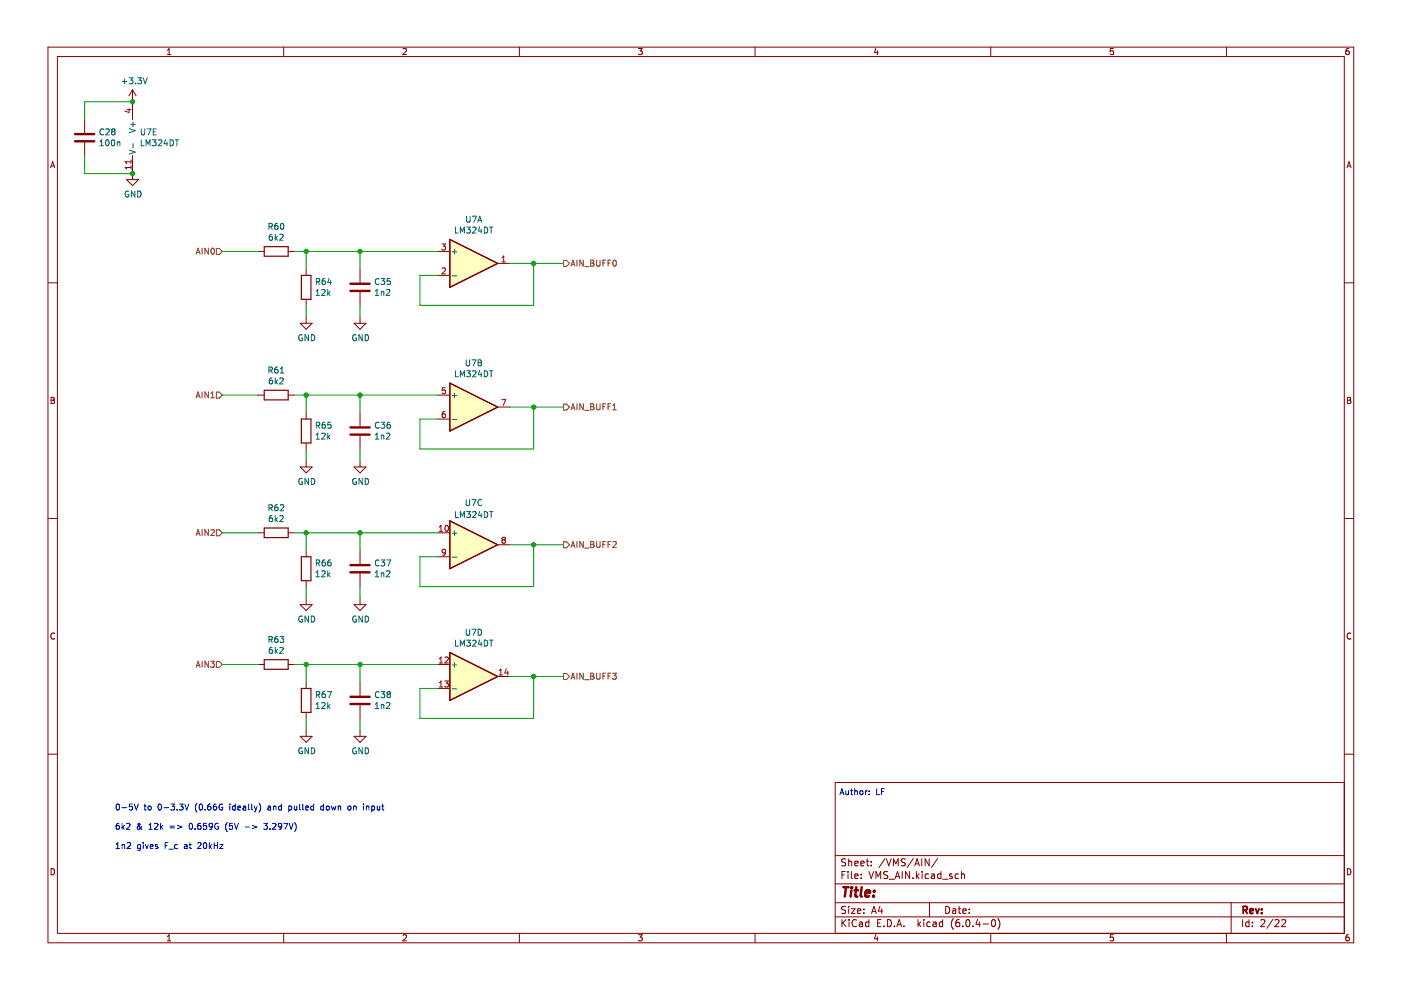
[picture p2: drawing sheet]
<svg xmlns="http://www.w3.org/2000/svg" width="297mm" height="210mm" viewBox="0 0 297 210" stroke-linecap="round" stroke-linejoin="round" font-family="sans-serif">
<path d="M.2 0h296.9v209.9h-296.9z" fill-rule="evenodd" fill="#fff" stroke="#fff" stroke-width=".21"/>
<g fill="none" stroke="#840000" stroke-width=".21">
<path d="M10.2 10h276.8v189.9h-276.8zM12.2 12h272.8v185.9h-272.8zM28.1 19v6.4M28.1 19l-.8 1.3M28.1 19l.8 1.3M35.5 11.6h.7M35.5 10.7l.4-.4v1.3M60.1 10v2M85.5 10.4l.4-.1 .3 .4-.8 .9h.8M110.1 10v2M135.4 10.3h.8l-.5 .5 .4 .1v.6l-.2 .1-.5-.1M160.1 10v2"/>
<path d="M185.7 10.2l-.3 .9h.8M186 10.7v.9M210.1 10v2M236 10.3h-.6v.6l.6-.1v.7l-.1 .1-.5-.1M260 10v2M286 10.3h-.4l-.2 .3-.1 .7 .3 .3 .4-.1v-.7h-.4l-.3 .2M10.7 35.6l.5-1.3 .4 1.3M10.9 35.2h.6M17.9 25.4v2.8M17.9 30.2v2.8M26.8 38.1h2.6l-1.3 1.2zM28.1 33v5.1"/>
<path d="M285.6 35.6l.4-1.3 .4 1.3M285.7 35.2h.6M10.2 60h2M54.8 53.3h1.2M61.1 53.3h1.3M64.9 57.1v1.3M76.3 57.1v2.8M92.8 53.3h2.6M92.8 58.4h2.6M105.5 55.8h2.6M285 60h2M63.6 68.5h2.6l-1.3 1.3z"/>
<path d="M64.9 63.5v1.2M64.9 67.3v1.2M75.1 68.5h2.5l-1.3 1.3zM76.3 61.9v2.8M76.3 67.3v1.2M10.8 84.2h.5l.2 .3-.2 .4 .2 .1 .1 .3-.3 .2h-.5zM10.8 84.9h.5M54.8 83.8h1.2M61.1 83.8h1.3M63.6 99h2.6l-1.3 1.3zM64.9 87.6v1.2M64.9 93.9v1.3"/>
<path d="M64.9 97.7v1.3M75.1 99h2.5l-1.3 1.3zM76.3 87.6v2.8M76.3 92.4v2.8M76.3 97.7v1.3M92.8 83.8h2.6M92.8 88.8h2.6M105.5 86.3h2.6M285.7 84.2h.4l.3 .3-.3 .4 .3 .1v.3l-.2 .2h-.5zM285.7 84.9h.4M10.2 109.9h2M54.8 113h1.2"/>
<path d="M61.1 113h1.3M64.9 116.8v1.2M76.3 116.8v2.8M92.8 113h2.6M92.8 118h2.6M105.5 115.5h2.6M285 109.9h2M11.6 134.3a.58 .58 0 0 0-.8 .6 .58 .58 0 0 0 .8 .5M63.6 128.2h2.6l-1.3 1.3zM64.9 123.1v1.3M64.9 126.9v1.3M75.1 128.2h2.5l-1.3 1.3z"/>
<path d="M76.3 121.6v2.8M76.3 126.9v1.3M286.4 134.3a.58 .58 0 0 0-.8 .6 .58 .58 0 0 0 .8 .5M10.2 159.9h2M54.8 140.9h1.2M61.1 140.9h1.3M63.6 156.1h2.6l-1.3 1.3zM64.9 144.7v1.3M64.9 151v1.3M64.9 154.9v1.2M75.1 156.1h2.5l-1.3 1.3zM76.3 144.7v2.8"/>
<path d="M76.3 149.5v2.8M76.3 154.9v1.2M92.8 140.9h2.6M92.8 146h2.6M105.5 143.4h2.6M285 159.9h2M285 165.9h-107.9v32M10.8 184.2a.66 .66 0 0 1 .8 .6 .66 .66 0 0 1-.8 .7zM35.5 198.6l.4-.4v1.3M35.5 199.5h.7M60.1 197.9v2M85.5 198.3l.4-.1 .3 .4-.8 .9h.8"/>
<path d="M110.1 197.9v2M135.4 198.2h.8l-.5 .5 .4 .1v.6l-.2 .1-.5-.1M160.1 197.9v2M177.1 194.4h107.9M177.1 191.4h107.9M177.1 187.4h107.9M177.1 181.4h107.9M178.5 195v1.5M178.5 185.5h.5M178.7 195.6l.7 .9M179.2 184.8h-.7v1.5M179.3 192.2h-.6l-.2 .1v.4l.7 .3 .1 .4-.3 .3-.6-.1"/>
<path d="M179.3 182.2l-.6-.1-.2 .1v.5l.7 .2 .1 .4-.3 .3-.6-.1M179.4 195l-.9 .8M179.8 184.8v.1M179.8 185.3v1M179.9 182.1v1.5M179.9 192.2v.1M179.9 192.7v1M179.9 182.7l.3-.1 .3 .1 .1 .9M180 195v.1M180 195.5v1M180.5 192.7h.8l-.8 1h.8M180.5 184.8v1.3l.2 .2"/>
<path d="M181.2 185.8l.7-.2v-.2l-.5-.1-.2 .2 .1 .7h.6M181.2 183.1l.7-.2v-.2l-.5-.1-.2 .2 .1 .7h.6M181.6 195.1a.71 .71 0 0 0-1 .5 .71 .71 0 0 0 .7 .9l.3-.2M181.8 193.2l.7-.2-.1-.3h-.4l-.2 .2 .1 .7h.5M182.2 195.5h.6l.1 1M182.5 183.1l.7-.2v-.2l-.5-.1-.2 .2 .1 .7h.6M182.6 186.1v.2M182.6 185.4v.1M182.9 195.8l-.5 .1-.2 .2 .2 .4 .5-.1M183.2 193.5v.2M183.2 192.7v.2M183.7 182.6h.5"/>
<path d="M183.9 182.1v1.3l.3 .2M184.2 195.5h-.4l-.3 .3 .2 .6h.5M184.2 195v1.5M184.2 184.8l.5 1.5 .5-1.5M184.7 182.7v.1M184.7 183.4v.2M184.8 193.7l.5-1.5 .5 1.5M184.9 193.2h.7M185.7 198.1l-.3 .9h.8M185.7 186.3v-1.5l.5 1.1 .5-1.1v1.5M186 198.6v.9M186.1 195.7h.5"/>
<path d="M186.6 192.1l-.4 1.1h.9M186.8 195h-.7v1.5h.7M186.9 192.7v1M187.4 196.3v.2M187.6 182l-1.2 1.9M187.9 182.1l.5 1.5 .5-1.5M188.1 195a.76 .76 0 0 1 .9 .7 .76 .76 0 0 1-.9 .8zM188.2 184.9l-.6-.1-.2 .3 .1 .3 .6 .3v.4l-.2 .2-.5-.1M188.5 186.4h1.1M189.4 183.6v-1.5l.5 1.1 .5-1.1v1.5M189.6 196.3v.2M189.8 186.3l.5-1.5 .5 1.5"/>
<path d="M189.9 185.9h.7M190.1 196.5l.5-1.5 .5 1.5M190.3 196h.7M191.3 184.8v1.5M191.6 196.3v.2M191.9 182.2l-.5-.1-.3 .1v.5l.7 .2 .1 .4-.3 .3-.5-.1M192.9 184.8v1.5l-.9-1.5v1.5M193.6 186.1v.2M193.6 182l-1.2 1.9M193.9 183.6l.5-1.5 .5 1.5M194.1 183.2h.7M194.3 184.8v1.5"/>
<path d="M194.4 185.7l.5 .6M194.6 195v1.5M194.8 195.9l.4 .6M194.9 185.3l-.6 .6M195.2 195.5l-.6 .5M195.4 182.1v1.5M195.5 184.8v.1M195.5 185.3v1M195.9 195v.1M195.9 195.5v1M196.9 185.4l-.5-.1-.3 .3 .2 .6h.6M197 182.1v1.5l-.9-1.5v1.5"/>
<path d="M197.1 191.4v3M197.2 195.5h-.4l-.3 .3 .1 .6h.6M197.5 185.4h.6v.9M197.9 195.5h.5l.1 1M198.1 185.6l-.5 .1-.2 .2 .2 .4 .5-.1M198.5 195.8l-.5 .1-.2 .2 .2 .4 .5-.1M198.8 182l-1.3 1.9M199.5 185.4l-.4-.1-.3 .3 .1 .6h.6M199.5 184.8v1.5M199.9 195.5h-.5l-.3 .3 .2 .6h.6M199.9 195v1.5M199.9 186.4h1.1"/>
<path d="M200.5 192.2a.76 .76 0 0 1 .9 .7 .76 .76 0 0 1-.9 .8zM201.9 185.4l-.4-.1-.2 .2 .1 .2 .5 .2v.3h-.6M202 192.7h.6v1M202.1 194.8a1.72 1.72 0 0 0 0 2.2M202.6 193l-.5 .1-.2 .2 .2 .4 .5-.1M203.1 192.7h.6M203.2 185.4l-.4-.1-.3 .3 .1 .6h.6M203.4 192.2v1.3l.3 .2M203.4 195h-.5a1.01 1.01 0 0 0 0 1.5l.5-.2 .1-.5-.3-.3-.4 .1-.2 .2M203.9 185.4l.2-.1 .3 .1 .1 .9M203.9 184.8v1.5M204.1 193.2l.8-.2-.1-.3h-.4l-.3 .2 .1 .7h.6"/>
<path d="M204.1 196.3v.2M204.9 195.1l.2-.1a.8 .8 0 0 1 .6 .7 .8 .8 0 0 1-.6 .8l-.3-.6zM205.5 193.5v.2M205.5 192.7v.2M206.3 196.3v.2M207.3 194.9l-.4 1.1h1M207.6 195.5v1M208.4 195.9h1.2M210.1 197.9v2M210.4 195.1l.2-.1a.8 .8 0 0 1 .5 .7 .8 .8 0 0 1-.5 .8l-.4-.6zM211.6 194.8a1.72 1.72 0 0 1 0 2.2M236 198.2h-.6v.6l.6-.1v.7l-.1 .1-.5-.1"/>
<path d="M260 197.9v2M261 191.4v6.5M263.5 195v1.5M264.8 195.5h-.4l-.3 .3 .1 .6h.6M264.8 195v1.5M265.5 196.3v.2M265.5 195.5v.2M267.3 195.1l.6-.1 .3 .4-1 1.1h1M269.9 194.9l-1.3 1.9M270.3 195.1l.6-.1 .3 .4-1 1.1h1M271.7 195.1l.6-.1 .3 .4-.9 1.1h.9M285.7 184.2a.66 .66 0 0 1 .7 .6 .66 .66 0 0 1-.7 .7z"/>
<path d="M286 198.2h-.4l-.2 .3-.1 .7 .3 .3 .4-.1v-.7h-.4l-.3 .2"/>
</g>
<path d="M263.6 193l.7-.1 .1-.2v-.4l-.8-.1v1.5M263.9 193l.5 .7M265 193.2l.7-.2v-.3h-.5l-.2 .2 .1 .7h.6M266.2 192.7l.4 1 .3-1M267.5 193.5v.2M267.5 192.7v.2" fill="none" stroke="#840000" stroke-width=".39"/>
<path d="M178.8 188.1h1.1M179.4 188.1l-.3 2M180.5 188.8l-.2 1.3M180.6 188.1v.2M181.2 188.8h.7M181.6 188.1l-.3 1.7 .1 .2 .4 .1M182.7 188.1l-.2 1.7 .2 .3M183.5 189.4l1-.2-.1-.3-.6-.1-.3 .3v.9h.8M185.2 189.9v.2M185.4 188.9l-.1 .2" fill="none" stroke="#840000" stroke-width=".52"/>
<g fill="none" stroke="#006464" stroke-width=".21">
<path d="M25.9 17.3h1M26.4 16.8v1M27.4 16.5h.8l-.4 .5 .3 .1v.5l-.2 .2-.5-.2M28.7 17.6v.2M29.2 16.5h.8l-.4 .5 .3 .1v.5l-.1 .2-.6-.2M30.4 16.5l.4 1.3 .4-1.3M21.2 30.9h.7M21.2 30l.3-.4v1.3M22 27.5a.56 .56 0 0 0-.8 .5 .56 .56 0 0 0 .8 .5M22.5 27.5l.4-.2 .3 .4-.8 .9h.8M22.5 29.8l.2-.2a.68 .68 0 0 1 .4 .7 .68 .68 0 0 1-.4 .6l-.3-.5zM23.7 29.8l.2-.2a.68 .68 0 0 1 .4 .7 .68 .68 0 0 1-.4 .6l-.3-.5z"/>
<path d="M23.9 27.9l-.2 .2v.4l.2 .1h.2l.3-.2v-.3l-.3-.2M23.9 27.9l-.2-.3 .2-.3h.2l.3 .3-.3 .3M23.9 27.9h.2M24.9 30.2l.5-.1v.8M24.9 30.1v.8M27.4 31.8l1.3 .5-1.3 .4M27.4 27.3l1.3 .4-1.3 .4M27.7 26.4h1M28.2 25.9v1M28.2 30.4v1M30 27.3v1.1l.2 .2h.2l.3-.2v-1.1M30 29.6v1.3h.6"/>
<path d="M31 30.9v-1.3l.4 .9 .4-.9v1.3M31.2 27.3h.8l-.5 1.3M32.3 29.6h.8l-.4 .5 .3 .1v.6l-.1 .1-.6-.1M32.5 27.9h.4M33.1 27.3h-.6v1.3h.6M33.6 29.8l.5-.2 .2 .4-.8 .9h.8M35.1 29.6l-.3 .9h.8M35.4 30.1v.8M36.1 29.6a.64 .64 0 0 1 .7 .7 .64 .64 0 0 1-.7 .6zM37.1 29.6h.8M37.5 29.6v1.3M27.3 40.6a.58 .58 0 0 0-.8 .6 .58 .58 0 0 0 .8 .5v-.5h-.2"/>
<path d="M28.6 40.5v1.3l-.7-1.3v1.3M29.2 40.5a.64 .64 0 0 1 .7 .6 .64 .64 0 0 1-.7 .7zM57 48h.6l.1-.5-.7-.1v1.2M57.3 48l.4 .6M57.7 49.7h-.4l-.2 .3v.7l.2 .2 .4-.1v-.6h-.4l-.2 .2M58.4 49.7v1.2M58.5 50.5l.3 .4M58.8 47.4h-.3l-.2 .3-.1 .7 .3 .2 .4-.1-.1-.6-.3-.1-.3 .3M58.8 50.1l-.4 .5M59.3 49.8l.5-.1 .2 .3-.7 .9h.7M59.6 47.5l.1-.1a.68 .68 0 0 1 .5 .6 .68 .68 0 0 1-.5 .6l-.3-.5zM67.1 59.7h.6v-.5l-.6-.1v1.2"/>
<path d="M67.4 59.7l.4 .6M68.9 59.1h-.4l-.2 .3v.7l.2 .2 .4-.1v-.6l-.4-.1-.2 .3M69.8 59l-.3 .9h.8M70.1 59.5v.8M80.4 59.2a.56 .56 0 0 0-.8 .5 .56 .56 0 0 0 .8 .5M80.8 59.1h.8l-.5 .4 .4 .2v.5l-.2 .1-.5-.1M82.7 59.1h-.6v.6l.6-.1v.6l-.2 .1-.4-.1M95.9 58.5h.9M95.9 53.4h.9M96.4 52.9v1M96.6 48.1v1.3h.6M97.6 49.4v-1.3l.4 1 .5-1v1.3"/>
<path d="M98.9 48.1h.8l-.4 .5 .4 .2v.5l-.2 .1-.6-.1M98.9 45.8v1.1l.3 .2h.2l.3-.2v-1.1M100.1 45.8h.9l-.6 1.3M100.2 48.3l.5-.2 .2 .4-.8 .9h.8M101.3 47.1l.4-1.3 .4 1.3M101.4 46.7h.6M101.7 48.1l-.3 .9h.8M102 48.6v.8M102.7 48.1a.64 .64 0 0 1 .7 .7 .64 .64 0 0 1-.7 .6zM103.8 48.1h.7M104.1 48.1v1.3M57 78.5l.6-.1 .1-.5-.7-.1v1.3"/>
<path d="M57.3 78.5l.4 .6M58.8 77.8l-.3 .1-.2 .2-.1 .8 .3 .2 .4-.1-.1-.6-.3-.1-.3 .2M59.4 79.1h.8M59.4 78.2l.4-.4v1.3M64.1 71a.58 .58 0 0 0-.8 .6 .58 .58 0 0 0 .8 .5v-.4h-.2M65.4 71v1.2l-.7-1.2v1.2M66 71a.64 .64 0 0 1 .7 .6 .64 .64 0 0 1-.7 .6zM67 62.6h.7M67 61.7l.4-.3v1.2M68.2 61.5l.5-.1 .2 .3-.7 .9h.7M69.5 61.4v1.2M69.6 62.2l.4 .4"/>
<path d="M70 61.8l-.5 .5M75.5 71a.58 .58 0 0 0-.7 .6 .58 .58 0 0 0 .8 .5v-.4h-.3M76.8 71v1.2l-.7-1.2v1.2M77.4 71a.64 .64 0 0 1 .8 .6 .64 .64 0 0 1-.8 .6zM79.6 62.6h.7M79.6 61.7l.3-.3v1.2M80.8 61.8v.8M80.8 61.9h.5l.1 .7M81.9 61.5l.5-.1 .3 .3-.8 .9h.8M96.6 78.6v1.3h.6M97.6 79.9v-1.3l.4 .9 .5-.9v1.3M98.8 76.3v1l.3 .3h.2l.3-.3v-1"/>
<path d="M98.9 78.6h.8l-.4 .5 .4 .1v.6l-.2 .1-.6-.1M100.1 76.3h.8l-.5 1.3M100.2 78.7l.5-.1 .2 .4-.8 .9h.8M101.4 76.3h.4l.3 .2-.3 .4 .3 .1v.3l-.2 .3h-.5zM101.4 76.9h.4M101.7 78.5l-.3 1h.8M102 79v.9M102.7 78.6a.64 .64 0 0 1 .7 .6 .64 .64 0 0 1-.7 .7zM103.8 78.6h.7M104.1 78.6v1.3M57.7 80.1l-.4 .1-.2 .2v.8l.2 .2 .4-.1v-.6l-.4-.1-.2 .3M58.4 80.1v1.3"/>
<path d="M58.5 80.9l.3 .5M58.8 80.6l-.4 .4M59.3 80.3l.5-.2 .2 .4-.7 .9h.7M67 92.2l.4-.4v1.3M67 93.1h.7M67.1 90.2l.6-.1v-.5l-.6-.1v1.3M67.4 90.2l.4 .6M68.2 92l.5-.2 .2 .4-.7 .9h.7M68.9 89.5l-.4 .1-.2 .2v.8l.2 .2 .4-.1v-.6l-.4-.1-.2 .3M69.5 91.8v1.3M69.6 92.6l.4 .5M70 92.3l-.5 .4"/>
<path d="M70.2 89.5h-.7v.6h.6l.1 .6-.2 .1-.5-.1M79.6 92.2l.3-.4v1.3M79.6 93.1h.7M80.4 89.6a.56 .56 0 0 0-.8 .6 .56 .56 0 0 0 .8 .5M80.8 89.5h.8l-.5 .5 .4 .1v.6l-.2 .1-.5-.1M80.8 92.3v.8M80.8 92.4l.5-.1 .1 .8M81.9 92l.5-.2 .3 .4-.8 .9h.8M82.7 89.5l-.4 .1-.2 .2v.8l.2 .2 .4-.1v-.6l-.4-.1-.2 .3M95.9 83.9h.9M95.9 88.9h.9M96.4 83.4v.9"/>
<path d="M57 107.7l.6-.1 .1-.5-.7-.1v1.3M57.3 107.7l.4 .6M57.7 109.3l-.4 .1-.2 .2v.8l.2 .2 .4-.1v-.6l-.4-.1-.2 .3M58.4 109.3v1.3M58.5 110.1l.3 .5M58.8 107l-.3 .1-.2 .2-.1 .7 .3 .3 .4-.1-.1-.6-.3-.1-.3 .2M58.8 109.7l-.4 .5M59.3 109.4l.5-.1 .2 .4-.7 .9h.7M59.4 107.1l.5-.1 .3 .4-.8 .9h.8M64.1 101.5a.58 .58 0 0 0-.8 .6 .58 .58 0 0 0 .8 .5v-.4h-.2M65.4 101.4v1.3l-.7-1.3v1.3M66 101.4a.64 .64 0 0 1 .7 .7 .64 .64 0 0 1-.7 .6z"/>
<path d="M67.1 119.4l.6-.1v-.5l-.6-.1v1.3M67.4 119.4l.4 .6M68.9 118.7l-.4 .1-.2 .2v.7l.2 .3 .4-.1v-.6l-.4-.1-.2 .2M70.1 118.7l-.4 .1-.2 .2v.7l.2 .3 .5-.1-.1-.6-.4-.1-.2 .2M75.5 101.5a.58 .58 0 0 0-.7 .6 .58 .58 0 0 0 .8 .5v-.4h-.3M76.8 101.4v1.3l-.7-1.3v1.3M77.4 101.4a.64 .64 0 0 1 .8 .7 .64 .64 0 0 1-.8 .6zM80.4 118.8a.56 .56 0 0 0-.8 .6 .56 .56 0 0 0 .8 .5M80.8 118.7h.8l-.5 .5 .4 .1v.6l-.2 .1-.5-.1M82 118.7h.8l-.5 1.3M95.9 113.1h.9M95.9 118.1h.9"/>
<path d="M96.4 112.6v.9M96.6 108.5v1.2h.6M97.6 109.7v-1.2l.4 .9 .5-.9v1.2M98.8 105.9v1.1l.3 .2h.2l.3-.2v-1.1M98.9 108.5h.8l-.4 .4 .4 .2v.5l-.2 .1-.6-.1M100.1 105.9h.8l-.5 1.3M100.2 108.6l.5-.1 .2 .3-.8 .9h.8M101.7 108.4l-.3 .9h.8M102 108.9v.8M102.1 106a.56 .56 0 0 0-.8 .6 .56 .56 0 0 0 .8 .5M102.7 108.5a.64 .64 0 0 1 .7 .6 .64 .64 0 0 1-.7 .6zM103.8 108.5h.7"/>
<path d="M104.1 108.5v1.2M57 135.6l.6-.1 .1-.4-.7-.2v1.3M57.3 135.6l.4 .6M57.7 137.3h-.4l-.2 .3v.7l.2 .2 .4-.1v-.6l-.4-.1-.2 .3M58.4 137.3v1.2M58.5 138l.3 .5M58.8 134.9l-.3 .1-.2 .2-.1 .8 .3 .2 .4-.1-.1-.6-.3-.1-.3 .3M58.8 137.7l-.4 .5M59.3 137.4l.5-.1 .2 .3-.7 .9h.7M59.4 134.9h.8l-.5 .5 .4 .1v.6l-.2 .1-.5-.1M64.1 130.7a.58 .58 0 0 0-.8 .6 .58 .58 0 0 0 .8 .5v-.4h-.2M65.4 130.6v1.3l-.7-1.3v1.3"/>
<path d="M66 130.6a.64 .64 0 0 1 .7 .7 .64 .64 0 0 1-.7 .6zM67 121.4l.4-.4v1.3M67 122.3h.7M68.2 121.1l.5-.1 .2 .4-.7 .9h.7M69.5 121v1.3M69.6 121.8l.4 .5M70 121.5l-.5 .4M75.5 130.7a.58 .58 0 0 0-.7 .6 .58 .58 0 0 0 .8 .5v-.4h-.3M76.8 130.6v1.3l-.7-1.3v1.3M77.4 130.6a.64 .64 0 0 1 .8 .7 .64 .64 0 0 1-.8 .6zM79.6 121.4l.3-.4v1.3M79.6 122.3h.7"/>
<path d="M80.8 121.5v.8M80.8 121.6l.5-.1 .1 .8M81.9 121.1l.5-.1 .3 .4-.8 .9h.8M96.6 135.7v1.3h.6M97.6 137v-1.3l.4 .9 .5-.9v1.3M98.8 133.4v1l.3 .3 .4-.1 .1-.2v-1M98.9 135.7h.8l-.4 .5 .4 .1v.6l-.2 .1-.6-.1M100.1 133.4h.8l-.5 1.3M100.2 135.8l.5-.1 .2 .4-.8 .9h.8M101.4 133.4a.64 .64 0 0 1 .7 .7 .64 .64 0 0 1-.7 .6zM101.7 135.7l-.3 .9h.8M102 136.2v.8"/>
<path d="M102.7 135.7a.64 .64 0 0 1 .7 .7 .64 .64 0 0 1-.7 .6zM103.8 135.7h.7M104.1 135.7v1.3M64.1 158.6a.58 .58 0 0 0-.8 .6 .58 .58 0 0 0 .8 .5v-.4h-.2M65.4 158.5v1.3l-.7-1.3v1.3M66 158.5a.64 .64 0 0 1 .7 .7 .64 .64 0 0 1-.7 .6zM67 149.3l.4-.3v1.2M67 150.2h.7M67.1 147.3l.6-.1v-.4l-.6-.2v1.3M67.4 147.3l.4 .6M68.2 149.1l.5-.1 .2 .3-.7 .9h.7M68.9 146.6l-.4 .1-.2 .2v.8l.2 .2 .4-.1v-.6l-.4-.1-.2 .3"/>
<path d="M69.4 146.6h.9l-.6 1.3M69.5 149v1.2M69.6 149.7l.4 .5M70 149.4l-.5 .5M75.5 158.6a.58 .58 0 0 0-.7 .6 .58 .58 0 0 0 .8 .5v-.4h-.3M76.8 158.5v1.3l-.7-1.3v1.3M77.4 158.5a.64 .64 0 0 1 .8 .7 .64 .64 0 0 1-.8 .6zM79.6 149.3l.3-.3v1.2M79.6 150.2h.7M80.4 146.8a.56 .56 0 0 0-.8 .5 .56 .56 0 0 0 .8 .5M80.8 146.6h.8l-.5 .5 .4 .1v.6l-.2 .1-.5-.1M80.8 149.4v.8"/>
<path d="M80.8 149.5l.5-.1 .1 .8M81.9 149.1l.5-.1 .3 .3-.8 .9h.8M82.3 147.2l-.2-.3 .2-.3h.2l.3 .3-.3 .3M82.3 147.2l-.2 .2v.4l.2 .1h.2l.3-.2-.1-.4-.2-.1M82.3 147.2h.2M95.9 141h.9M95.9 146.1h.9M96.4 140.5v1"/>
</g>
<path d="M56 52.3h5.1v2h-5.1zM63.9 58.4h2v5.1h-2zM95.4 50.8l10.1 5-10.1 5.1zM56 82.8h5.1v2h-5.1zM63.9 88.8h2v5.1h-2zM95.4 81.2l10.1 5.1-10.1 5.1zM56 112h5.1v2h-5.1zM63.9 118h2v5.1h-2zM95.4 110.4l10.1 5.1-10.1 5.1zM56 139.9h5.1v2h-5.1zM95.4 138.4l10.1 5-10.1 5.1zM63.9 146h2v5h-2z" fill="none" stroke="#840000" stroke-width=".25"/>
<g fill="none" stroke="#a90000" stroke-width=".21">
<path d="M26.9 23.2h.9M27.4 23.1v.7l-.9-.3M27.8 33.9v.8M27.8 35.1v.8M27.8 35.5h-1.3l.4 .4M27.8 34.3h-1.3l.4 .4M93.7 51.7h.8l-.5 .5 .4 .1v.6l-.2 .1-.5-.1M93.7 56.9l.5-.1 .3 .4-.8 .9h.8M106.4 55.5h.8M106.4 54.6l.4-.3v1.2M94.3 87.3h-.3l-.2 .3-.1 .7 .3 .2 .4-.1-.1-.6-.3-.1-.3 .3M94.4 82.2h-.6l-.1 .6 .6-.1 .1 .6-.2 .2-.5-.2"/>
<path d="M106.4 84.7h.8l-.5 1.3M93.1 112.7h.8M93.1 111.7l.4-.3v1.3M94.5 111.5l.1-.1a.68 .68 0 0 1 .5 .6 .68 .68 0 0 1-.5 .7l-.3-.5zM94.5 117l-.3 .2h-.3l-.1-.6 .4-.1 .3 .2-.1 .7-.2 .3h-.3M106.7 114.5l-.3-.3 .3-.3 .3 .1 .2 .2-.3 .3M106.7 114.5l-.3 .2v.2l.3 .3 .3-.1 .2-.2v-.2l-.3-.2M106.7 114.5h.2M93.1 139.7l.4-.4v1.3M94.3 139.4l.5-.1 .3 .4-.8 .9h.8M93.1 144.7l.4-.3v1.3M93.1 140.6h.8"/>
<path d="M93.1 145.7h.8M94.3 144.4h.8l-.5 .5 .4 .1v.5l-.2 .2-.5-.2M105.8 143.1h.8M105.8 142.2l.4-.4v1.3M107.3 141.8l-.3 .9h.8M107.6 142.3v.8"/>
</g>
<g fill="#ffffc2" stroke="#ffffc2" stroke-width=".21">
<path d="M95.4 110.4l10.1 5.1-10.1 5.1z"/>
<path d="M95.4 81.2l10.1 5.1-10.1 5.1z"/>
<path d="M95.4 50.8l10.1 5-10.1 5.1z"/>
<path d="M95.4 138.4l10.1 5-10.1 5.1z"/>
</g>
<path d="M15.9 30h4.1M15.9 28.4h4.1M74.3 61.7h4.1M74.3 60.2h4.1M74.3 92.1h4.1M74.3 90.6h4.1M74.3 119.8h4.1M74.3 121.3h4.1M74.3 149.3h4.1M74.3 147.7h4.1" fill="none" stroke="#840000" stroke-width=".51"/>
<g fill="none" stroke="#725600" stroke-width=".21">
<path d="M41.6 53.9l.4-1.3 .4 1.3M41.7 53.5h.6M42.8 52.6v1.3M44.2 52.6v1.3l-.7-1.3v1.3M44.8 52.7l.2-.1a.68 .68 0 0 1 .5 .6 .68 .68 0 0 1-.5 .7l-.3-.5zM45.9 52.7h.6l.6 .6-.6 .6h-.6zM119.5 55.2h.6l.7 .6-.7 .7h-.6zM121.1 56.4l.4-1.2 .4 1.2M121.2 56.1h.6M122.3 55.2v1.2M123.7 55.2v1.2l-.8-1.2v1.2M124 56.5h.9"/>
<path d="M125.2 55.2h.5l.2 .2-.2 .4 .2 .1 .1 .3-.3 .2h-.5zM125.2 55.8h.5M126.5 55.2v1l.2 .2h.3l.2-.2v-1M127.8 55.8h.5M128.4 55.2h-.6v1.2M128.9 55.8h.4M129.5 55.2h-.6v1.2M130.1 55.3l.1-.1a.68 .68 0 0 1 .5 .6 .68 .68 0 0 1-.5 .6l-.3-.5zM41.6 84.3l.4-1.2 .4 1.2M41.7 84h.6M42.8 83.1v1.2M44.2 83.1v1.2l-.7-1.2v1.2"/>
<path d="M44.7 84.3h.7M44.7 83.4l.4-.3v1.2M45.9 83.1h.6l.6 .7-.6 .6h-.6zM119.5 85.7h.6l.7 .6-.7 .6h-.6zM121.1 86.9l.4-1.3 .4 1.3M121.2 86.5h.6M122.3 85.6v1.3M123.7 85.6v1.3l-.8-1.3v1.3M124 87h.9M125.2 85.6h.5l.2 .3-.2 .3 .2 .1 .1 .3-.3 .3h-.5zM125.2 86.2h.5M126.5 85.6v1l.2 .3h.3l.2-.3v-1"/>
<path d="M127.8 86.2h.5M128.4 85.6h-.6v1.3M128.9 86.2h.4M129.5 85.6h-.6v1.3M129.9 86.9h.8M129.9 86l.4-.4v1.3M41.6 113.5l.4-1.2 .4 1.2M41.7 113.2h.6M42.8 112.3v1.2M44.2 112.3v1.2l-.7-1.2v1.2M44.7 112.4l.5-.1 .2 .3-.7 .9h.7M45.9 112.3h.6l.6 .7-.6 .6h-.6z"/>
<path d="M119.5 114.9h.6l.7 .6-.7 .6h-.6zM121.1 116.1l.4-1.3 .4 1.3M121.2 115.7h.6M122.3 114.8v1.3M123.7 114.8v1.3l-.8-1.3v1.3M124 116.2h.9M125.2 114.8h.5l.2 .3-.2 .3 .2 .1 .1 .3-.3 .3h-.5zM125.2 115.4h.5M126.5 114.8v1l.2 .3h.3l.2-.3v-1M127.8 115.4h.5M128.4 114.8h-.6v1.3M128.9 115.4h.4"/>
<path d="M129.5 114.8h-.6v1.3M129.9 114.9l.5-.1 .3 .4-.8 .9h.8M41.6 141.5l.4-1.3 .4 1.3M41.7 141.1h.6M42.8 140.2v1.3M44.2 140.2v1.3l-.7-1.3v1.3M44.7 140.2h.7l-.4 .5 .4 .1v.5l-.2 .2-.5-.2M45.9 140.3h.6l.6 .6-.6 .6h-.6zM119.5 142.8h.6l.7 .6-.7 .7h-.6zM121.1 144l.4-1.3 .4 1.3M121.2 143.6h.6M122.3 142.7v1.3"/>
<path d="M123.7 142.7v1.3l-.8-1.3v1.3M124 144.1h.9M125.2 142.7h.5l.2 .3-.2 .3 .2 .2 .1 .3-.3 .2h-.5zM125.2 143.3h.5M126.5 142.7v1.1l.2 .2h.3l.2-.2v-1.1M127.8 143.3h.5M128.4 142.7h-.6v1.3M128.9 143.3h.4M129.5 142.7h-.6v1.3M129.9 142.7h.8l-.5 .5 .4 .1v.6l-.2 .1-.5-.1"/>
</g>
<g fill="none" stroke="#0000c2" stroke-width=".21">
<path d="M24.6 179.9h.7M24.6 179l.4-.4v1.3M24.7 170.6l.2-.1a.68 .68 0 0 1 .5 .6 .68 .68 0 0 1-.5 .6l-.3-.4zM25.2 174.6h-.3l-.2 .3-.1 .7 .3 .2 .4-.1-.1-.6-.3-.1-.3 .3M25.9 171.3h.9M25.9 174.6v1.2M25.9 179.1v.8M25.9 179.2l.5-.1v.8M26 175.3l.4 .5M26.4 175l-.5 .5M26.8 174.7l.5-.1 .3 .3-.8 .9h.8M27 178.8l.5-.2 .2 .4-.8 .9h.8"/>
<path d="M28.1 170.5h-.6l-.1 .6 .6-.1 .1 .6-.2 .1-.5-.1M28.5 170.5l.4 1.2 .4-1.2M29.8 179.1h-.4l-.3 .2 .2 .6h.5M29.8 179.1v1l-.3 .2h-.3M29.9 175.2l-.2 .5a.34 .34 0 0 1-.5 0 .34 .34 0 0 1 0-.5l.5-.4-.2-.2h-.2a1.21 1.21 0 0 0 .8 1.2M30.4 178.6v.2M30.4 179.1v.8M30.5 170.9h.5M30.7 170.5v1.1l.3 .1M30.8 179.1l.3 .8 .3-.8M31.5 171l.3-.1 .2 .2v.4l-.2 .2-.4-.2zM31.6 175.8h.7"/>
<path d="M31.6 174.9l.3-.3v1.2M31.9 179.5l.6-.1-.1-.3h-.4l-.1 .2v.6h.5M32.8 174.7l.5-.1 .2 .3-.8 .9h.8M33.4 179.1h-.3l-.1 .2v.1l.4 .2v.3h-.4M33.6 170.6l.2-.1a.68 .68 0 0 1 .4 .6 .68 .68 0 0 1-.4 .6l-.3-.4zM34 174.6v1.2M34.2 175.3l.3 .5M34.5 175l-.5 .5M34.8 171.3h.9M35 179.3h.4M35.6 178.6h-.6v1.3M36 175.2h1"/>
<path d="M36 175.5h1M36.2 170.5h.8l-.4 .5 .3 .1v.5l-.1 .1-.6-.1M37.5 171.6v.1M37.6 179.1h-.4l-.2 .2 .1 .6h.5M37.6 175l1 .3-1 .4M38 170.5h.8l-.4 .5 .4 .1v.5l-.2 .1-.6-.1M39.1 179.1h.5l.1 .8M39.2 170.5l.4 1.2 .4-1.2M39.7 179.4l-.6 .2 .1 .3h.5M40.1 179.1h.5M40.2 174.7l.2-.1a.68 .68 0 0 1 .4 .6 .68 .68 0 0 1-.4 .6l-.3-.5zM40.3 178.6v1.1l.3 .2"/>
<path d="M41.4 175.7v.1M41.8 170.3a1.46 1.46 0 0 0 0 1.9M41.9 178.8l.5-.2 .2 .4-.8 .9h.8M42.3 170.6l.2-.1a.68 .68 0 0 1 .4 .6 .68 .68 0 0 1-.4 .6l-.3-.4zM42.5 174.6h-.4l-.1 .3-.1 .7 .2 .2 .5-.1-.1-.6-.4-.1-.2 .3M43.2 178.8l.2-.2a.68 .68 0 0 1 .5 .7 .68 .68 0 0 1-.5 .6l-.3-.5zM43.5 171.6v.1M43.8 174.6h-.6l-.1 .6 .6-.1 .1 .6-.2 .1-.5-.1M44.4 178.6v1.3M44.5 179.4l.4 .5M44.6 170.5h-.3l-.2 .3-.1 .7 .3 .2 .4-.1-.1-.6h-.3l-.3 .2M44.9 179.1l-.5 .5"/>
<path d="M45 175.1l-.2 .2h-.4v-.6l.4-.1 .2 .2v.7l-.2 .3h-.4M45.4 179.3h.7M45.4 178.6v1.3M45.8 170.5h-.3l-.2 .3-.1 .7 .3 .2 .4-.1-.1-.6h-.3l-.3 .2M46.1 178.6v1.3M46.3 174.6a.58 .58 0 0 0-.8 .6 .58 .58 0 0 0 .8 .5v-.4h-.2M46.6 179.1h.7l-.7 .8h.7M47.2 170.5a.58 .58 0 0 0-.8 .6 .58 .58 0 0 0 .8 .5v-.4h-.2M48.2 174.4a1.46 1.46 0 0 0 0 1.9M48.7 170.5v.1M48.7 170.9v.8M49.3 174.6h-.6l-.1 .6 .6-.1 .1 .6-.2 .1-.5-.1"/>
<path d="M49.7 174.6l.4 1.2 .4-1.2M49.9 171l-.4-.1-.2 .2 .1 .6h.5M49.9 170.5v1.2M50.4 171.3l.6-.1v-.2l-.4-.1-.2 .2 .1 .6h.5M51.6 171h.5v.7M51.9 175.3h1M52.1 171.2l-.6 .2 .2 .3h.4M52.7 170.5v1.1l.2 .1M53.4 170.5v1.1l.2 .1M53.5 175l1 .3-1 .4M53.9 170.9l.3 .8M54.2 171.7l-.3 .5"/>
<path d="M54.5 170.9l-.3 .8M54.9 170.3a1.46 1.46 0 0 1 0 1.9M55.9 174.6h.8l-.4 .4 .3 .2v.5l-.1 .1-.6-.1M56.8 171h.5l.1 .7M57.3 175.7v.1M57.4 171.2l-.6 .2 .2 .3h.4M57.8 174.7l.5-.1 .2 .3-.8 .9h.8M58 171h.5v.7M58 170.9v.8M59.7 171l-.4-.1-.2 .2 .1 .6h.5M59.7 170.5v1.2M59.7 175.1l-.2 .2h-.4v-.6l.4-.1 .2 .2v.7l-.2 .3h-.4"/>
<path d="M60.2 174.6h.8l-.5 1.2M61.2 171l.4-.1 .2 .2-.1 .6h-.5M61.2 170.9v1.3M61.3 174.6l.4 1.2 .4-1.2M62.4 170.9l.1 .8 .4-.1M62.5 174.4a1.46 1.46 0 0 1 0 1.9M62.9 170.9v.8M63.5 170.5v1.1l.2 .1M64.2 170.5v1.1l.2 .1M64.8 171.3l.6-.1v-.2l-.4-.1-.2 .2 .1 .6h.5M66.5 171l-.4-.1-.2 .2 .1 .6h.5M66.5 170.5v1.2"/>
<path d="M68.6 171l-.3-.1-.3 .2 .1 .6h.5M68.6 170.5v1.2M69.2 171l.2-.1 .4 .1-.1 .7-.5-.1zM70.2 170.9l.3 .8 .2-.6 .3 .6 .2-.8M71.7 171h.5v.7M71.7 170.9v.8M73.8 171l.2-.1 .4 .1-.1 .7-.5-.1zM75 171h.4l.1 .7M75 170.9v.8M77.1 170.5v.1M77.1 170.9v.8M77.7 171h.5v.7"/>
<path d="M77.7 170.9v.8M78.8 171l.4-.1 .2 .2-.1 .6h-.5M78.8 170.9v1.3M80 170.9v.8l.5-.1M80.5 170.9v.8M80.9 170.9h.5M81.1 170.5v1.1l.3 .1M178.1 168.5l.4-1.3 .4 1.3M178.2 168.1h.6M179.3 167.6l.1 .8h.5M179.9 167.6v.9M180.3 167.6h.5"/>
<path d="M180.5 167.2v1.1l.3 .2M181.2 167.8l.5-.1 .1 .8M181.2 167.2v1.3M182.4 167.8l.1-.2 .4 .2v.6h-.5zM183.5 167.6v.9M183.9 167.6l-.4 .3M184.3 168.4v.1M184.3 167.7v.1M185.9 167.2v1.3h.6M186.9 167.8h.4M187.5 167.2h-.6v1.3M35.8 180h1"/>
</g>
<g fill="none" stroke="#009600" stroke-width=".21">
<path d="M17.9 33v3.8h10.2M28.1 21.6h-10.2v3.8M47.1 53.3h7.7M62.4 53.3h30.4M64.9 53.3v3.8M76.3 53.3v3.8M108.1 55.8h11.4M113.1 55.8v8.9h-24.1v-6.3h3.8M64.9 64.7v2.6M76.3 64.7v2.6M47.1 83.8h7.7M62.4 83.8h30.4"/>
<path d="M64.9 83.8v3.8M64.9 95.2v2.5M76.3 83.8v3.8M76.3 95.2v2.5M108.1 86.3h11.4M113.1 86.3v8.9h-24.1v-6.4h3.8M47.1 113h7.7M62.4 113h30.4M64.9 113v3.8M76.3 113v3.8M108.1 115.5h11.4M113.1 115.5v8.9h-24.1v-6.4h3.8"/>
<path d="M64.9 124.4v2.5M76.3 124.4v2.5M47.1 140.9h7.7M62.4 140.9h30.4M64.9 140.9v3.8M64.9 152.3v2.6M76.3 140.9v3.8M76.3 152.3v2.6M108.1 143.4h11.4M113.1 143.4v8.9h-24.1v-6.3h3.8"/>
</g>
<g fill="#009600" stroke="#009600" stroke-width=".21">
<circle cx="28.1" cy="36.8" r=".46"/>
<circle cx="76.3" cy="53.3" r=".46"/>
<circle cx="64.9" cy="53.3" r=".46"/>
<circle cx="113.1" cy="55.8" r=".46"/>
<circle cx="28.1" cy="21.6" r=".46"/>
<circle cx="64.9" cy="140.9" r=".46"/>
<circle cx="113.1" cy="143.4" r=".46"/>
<circle cx="113.1" cy="115.5" r=".46"/>
<circle cx="113.1" cy="86.3" r=".46"/>
<circle cx="76.3" cy="113" r=".46"/>
<circle cx="76.3" cy="140.9" r=".46"/>
<circle cx="64.9" cy="83.8" r=".46"/>
<circle cx="76.3" cy="83.8" r=".46"/>
<circle cx="64.9" cy="113" r=".46"/>
</g>
</svg>
